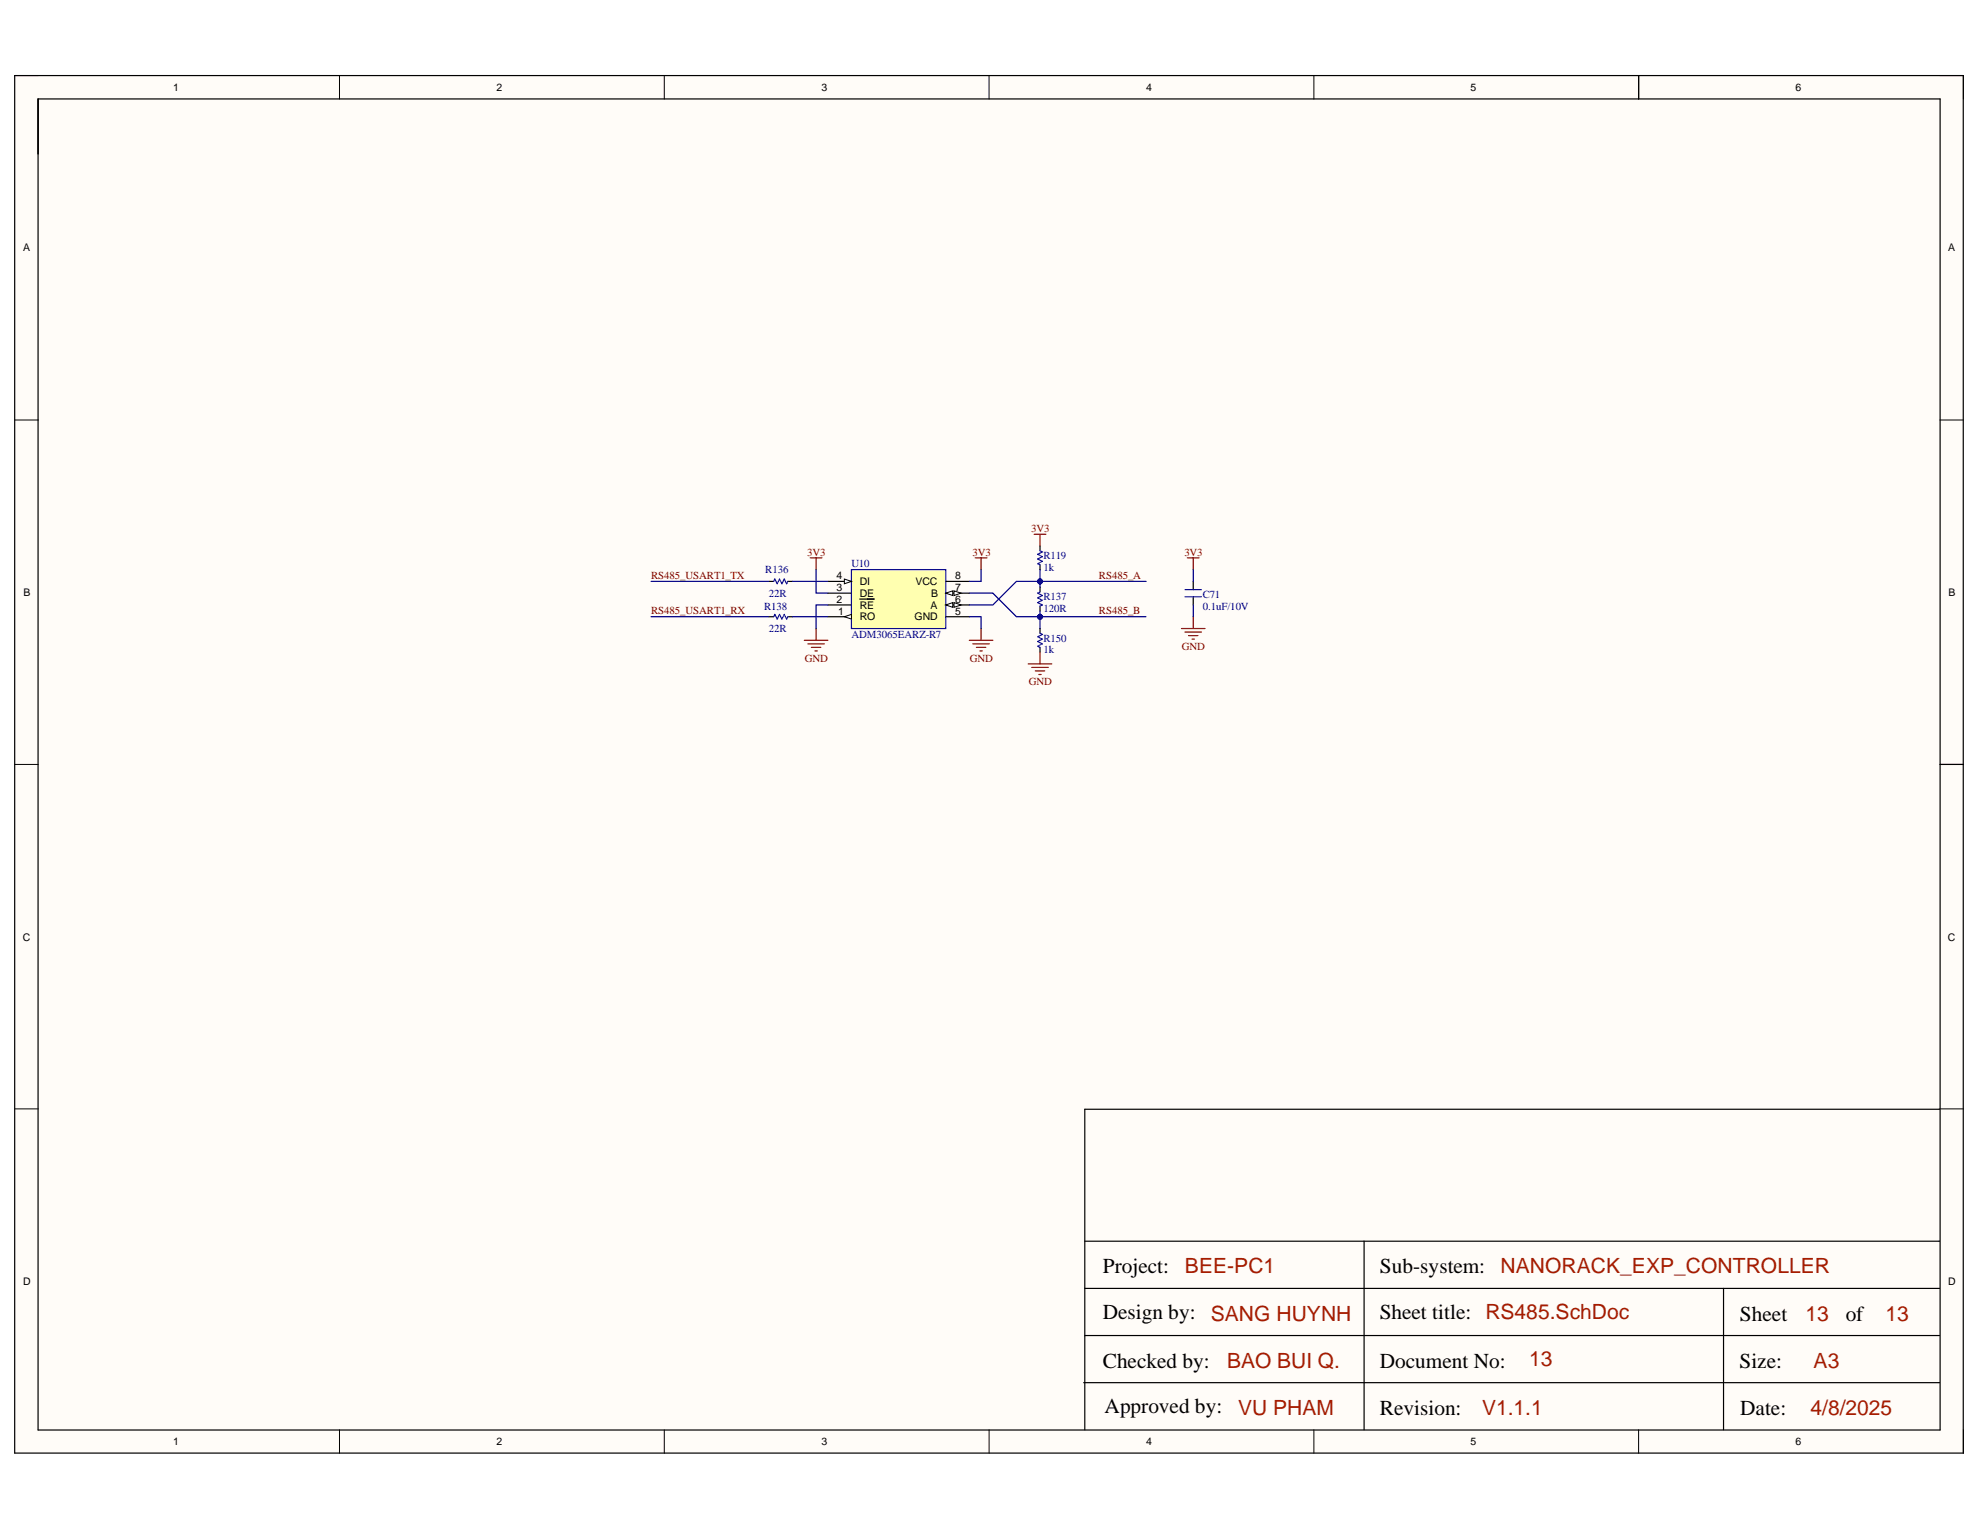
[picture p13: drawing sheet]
<svg xmlns="http://www.w3.org/2000/svg" width="279mm" height="216mm" viewBox="0 0 279 216" stroke-linecap="round" stroke-linejoin="round" font-family="sans-serif">
<defs><g id="words">
<g font-size="3">
<text x="155.6" y="179.7">Project:</text>
<text x="194.7" y="179.7">Sub-system:</text>
<text x="155.6" y="186.2">Design by:</text>
<text x="194.7" y="186.2">Sheet title: RS485.SchDoc</text>
<text x="245.5" y="186.3">Sheet</text>
<text x="260.4" y="186.3">of</text>
<text x="155.6" y="193">Checked by:</text>
<text x="194.7" y="193">Document No:</text>
<text x="245.5" y="193">Size:</text>
<text x="155.9" y="199.5">Approved by:</text>
<text x="194.7" y="199.6">Revision:</text>
<text x="245.6" y="199.6">Date:</text>
</g>
<g font-size="3" fill="#a61c00">
<text x="167.2" y="179.7">BEE-PC1</text>
<text x="211.8" y="179.7">NANORACK_EXP_CONTROLLER</text>
<text x="170.9" y="186.3">SANG HUYNH</text>
<text x="254.8" y="186.3">13</text>
<text x="266.1" y="186.3">13</text>
<text x="173.2" y="193">BAO BUI Q.</text>
<text x="215.8" y="192.8">13</text>
<text x="255.9" y="193">A3</text>
<text x="174.7" y="199.6">VU PHAM</text>
<text x="209.1" y="199.6">V1.1.1</text>
<text x="255.5" y="199.6">4/8/2025</text>
</g>
<g font-size="1.5">
<text x="24.4" y="12.9">1</text>
<text x="70" y="12.9">2</text>
<text x="115.9" y="12.9">3</text>
<text x="161.7" y="12.9">4</text>
<text x="207.5" y="12.9">5</text>
<text x="253.4" y="12.9">6</text>
<text x="3.3" y="35.5">A</text>
<text x="274.9" y="35.5">A</text>
<text x="118.1" y="81.8">4</text>
<text x="118.1" y="83.4">3</text>
<text x="121.3" y="82.6">DI</text>
<text x="129.2" y="82.6">VCC</text>
<text x="134.8" y="83.4">7</text>
<text x="134.8" y="81.8">8</text>
<text x="3.3" y="84.1">B</text>
<text x="118.1" y="85.1">2</text>
<text x="118.3" y="86.7">1</text>
<text x="121.3" y="85.9">RE</text>
<text x="121.3" y="84.3">DE</text>
<text x="121.3" y="87.6">RO</text>
<text x="129.1" y="87.6">GND</text>
<text x="131.3" y="85.9">A</text>
<text x="131.4" y="84.3">B</text>
<text x="134.8" y="85.1">6</text>
<text x="134.8" y="86.7">5</text>
<text x="275" y="84.1">B</text>
<text x="3.2" y="132.7">C</text>
<text x="274.9" y="132.7">C</text>
<text x="3.3" y="181.3">D</text>
<text x="274.9" y="181.3">D</text>
<text x="24.4" y="203.9">1</text>
<text x="70" y="203.9">2</text>
<text x="115.9" y="203.9">3</text>
<text x="161.7" y="203.9">4</text>
<text x="207.5" y="203.9">5</text>
<text x="253.4" y="203.9">6</text>
</g>
<g font-size="1.5" fill="#800000">
<text x="145.5" y="75.1">3V3</text>
<text x="91.9" y="81.7">RS485_USART1_TX</text>
<text x="113.9" y="78.4">3V3</text>
<text x="137.2" y="78.4">3V3</text>
<text x="155.1" y="81.7">RS485_A</text>
<text x="167.1" y="78.4">3V3</text>
<text x="91.9" y="86.7">RS485_USART1_RX</text>
<text x="155.1" y="86.7">RS485_B</text>
<text x="113.6" y="93.4">GND</text>
<text x="136.8" y="93.4">GND</text>
<text x="166.8" y="91.7">GND</text>
<text x="145.2" y="96.7">GND</text>
</g>
<g font-size="1.5" fill="#000080">
<text x="108" y="80.9">R136</text>
<text x="120.1" y="80.1">U10</text>
<text x="147.2" y="78.9">R119</text>
<text x="147.2" y="80.6">1k</text>
<text x="107.8" y="86.1">R138</text>
<text x="108.5" y="84.2">22R</text>
<text x="108.5" y="89.2">22R</text>
<text x="147.2" y="84.7">R137</text>
<text x="147.2" y="86.4">120R</text>
<text x="169.7" y="84.4">C71</text>
<text x="169.7" y="86.1">0.1uF/10V</text>
<text x="120.1" y="90">ADM3065EARZ-R7</text>
<text x="147.2" y="90.6">R150</text>
<text x="147.2" y="92.2">1k</text>
</g>
</g></defs>
<g fill="#fffcf8">
<path d="M2.1 10.7h275v194.4h-275z" fill-rule="evenodd"/>
<path d="M5.4 14h268.3v187.8h-268.3z" fill-rule="evenodd"/>
</g>
<g fill="none" stroke="#000" stroke-width=".14">
<path d="M2.1 10.7h3.3M47.9 10.7v3.3M93.7 10.7v3.3M139.6 10.7v3.3M185.4 10.7v3.3M231.2 10.7v3.3M273.7 10.7h3.4v3.3M2.1 59.3h3.3M273.7 59.3h3.4M2.1 107.9h3.3M273.7 107.9h3.4M2.1 156.5h3.3"/>
<path d="M273.7 156.5h3.4M47.9 201.8v3.3M93.7 201.8v3.3M139.6 201.8v3.3M185.4 201.8v3.3M231.2 201.8v3.3M277.1 201.8v3.3"/>
</g>
<path d="M2.1 10.7h274.9v194.3h-274.9zM5.4 14h268.4v187.8h-268.4zM5.4 14v7.7M231.2 10.7v3.3M273.8 107.9h3.3M273.7 156.5h-120.6v45.3M153.1 175.1h120.6M192.5 175.1v26.7M152.9 195.1h120.8M153.1 188.5h120.6M153.1 181.8h120.6M243.2 181.8v20" fill="none" stroke="#000" stroke-width=".17"/>
<path d="M137.6 78.7h1.7M138.4 78.7v1.7M136.8 90.4h3.3M137.3 90.9h2.3M137.8 91.4h1.3M138.3 91.9h.3M138.4 88.7v1.7M166.7 88.7h3.3M167.2 89.2h2.3M167.7 89.7h1.3M168.2 90.2h.3M168.4 87v1.7" fill="none" stroke="#800000" stroke-width=".17"/>
<path d="M120.1 80.4h13.4v8.3h-13.4z" fill-rule="evenodd" fill="#ffffb0"/>
<path d="M120.1 80.4h13.4v8.3h-13.4z" fill="none" stroke="#00f" stroke-width=".17"/>
<path d="M116.8 82h3.3" fill="none" stroke="#000" stroke-width=".17"/>
<path d="M119.2 81.7l.9 .3-.9 .4z" fill="#f8fcff"/>
<path d="M119.2 81.7l.9 .3-.9 .4z" fill="none" stroke="#000" stroke-width=".14"/>
<path d="M133.5 85.4h3.3" fill="none" stroke="#000" stroke-width=".17"/>
<path d="M133.5 85.4l.9-.4v.7z" fill="#f8fcff"/>
<path d="M133.5 85.4l.9-.4v.7z" fill="none" stroke="#000" stroke-width=".14"/>
<path d="M134.6 85l1 .4-1 .3z" fill="#f8fcff"/>
<path d="M134.6 85l1 .4-1 .3z" fill="none" stroke="#000" stroke-width=".14"/>
<path d="M133.5 83.7h3.3" fill="none" stroke="#000" stroke-width=".17"/>
<path d="M133.5 83.7l.9-.3v.6z" fill="#f8fcff"/>
<path d="M133.5 83.7l.9-.3v.6z" fill="none" stroke="#000" stroke-width=".14"/>
<path d="M134.6 83.4l1 .3-1 .3z" fill="#f8fcff"/>
<path d="M134.6 83.4l1 .3-1 .3z" fill="none" stroke="#000" stroke-width=".14"/>
<path d="M116.8 85.4h3.3M116.8 83.7h3.3M116.8 87h3.3M121.3 84.5h2.1M133.5 82h3.3" fill="none" stroke="#000" stroke-width=".17"/>
<path d="M119.2 87l.9-.3v.7z" fill="#f8fcff"/>
<path d="M119.2 87l.9-.3v.7z" fill="none" stroke="#000" stroke-width=".14"/>
<g fill="none" stroke="#000" stroke-width=".17">
<path d="M146.8 77.1v.6M146.8 79.7v.7M108.5 87h.7M108.5 82h.7M111.2 87h.6M111.2 82h.6M133.5 87h3.3M146.8 82.9v.6M146.8 85.5v.7M146.8 88.7v.7M146.8 91.4v.6M168.4 82v1.2"/>
<path d="M168.4 84.2v1.2"/>
</g>
<g fill="none" stroke="#800000" stroke-width=".17">
<path d="M114.3 78.7h1.7M115.2 78.7v1.7M145.9 75.4h1.7M146.8 75.4v1.7M167.5 78.7h1.7M168.4 78.7v1.7M113.5 90.4h3.3M114 90.9h2.3M114.5 91.4h1.3M115 91.9h.3M115.2 88.7v1.7M145.1 93.7h3.3"/>
<path d="M145.6 94.2h2.3M146.1 94.7h1.3M146.6 95.2h.3M146.8 92v1.7"/>
</g>
<path d="M146.8 77.7l.3 .2-.7 .3 .7 .3-.7 .4 .7 .3-.7 .3 .4 .2M109.2 82l.1-.3 .4 .7 .3-.7 .3 .7 .4-.7 .3 .7 .2-.4M109.2 87l.1-.3 .4 .7 .3-.7 .3 .7 .4-.7 .3 .7 .2-.4M146.8 83.5l-.4 .2 .7 .3-.7 .4 .7 .3-.7 .3 .7 .4-.3 .1M146.8 89.4l.3 .1-.7 .4 .7 .3-.7 .3 .7 .4-.7 .3 .4 .2M167.2 84.2h2.3M167.2 83.2h2.3" fill="none" stroke="#00f" stroke-width=".17"/>
<path d="M146.8 82v.9M168.4 80.4v1.6M168.4 85.4v1.6" fill="none" stroke="#000080" stroke-width=".17"/>
<circle cx="146.8" cy="82" r=".33" fill="#000080"/>
<circle cx="146.8" cy="82" r=".33" fill="none" stroke="#000080" stroke-width=".14"/>
<path d="M146.8 82h14.9" fill="none" stroke="#000080" stroke-width=".17"/>
<circle cx="146.8" cy="82" r=".33" fill="#000080"/>
<circle cx="146.8" cy="82" r=".33" fill="none" stroke="#000080" stroke-width=".14"/>
<path d="M146.8 87h14.9" fill="none" stroke="#000080" stroke-width=".17"/>
<circle cx="146.8" cy="87" r=".33" fill="#000080"/>
<circle cx="146.8" cy="87" r=".33" fill="none" stroke="#000080" stroke-width=".14"/>
<path d="M146.8 80.4v1.6" fill="none" stroke="#000080" stroke-width=".17"/>
<circle cx="146.8" cy="82" r=".33" fill="#000080"/>
<circle cx="146.8" cy="82" r=".33" fill="none" stroke="#000080" stroke-width=".14"/>
<path d="M146.8 87v1.7" fill="none" stroke="#000080" stroke-width=".17"/>
<circle cx="146.8" cy="87" r=".33" fill="#000080"/>
<circle cx="146.8" cy="87" r=".33" fill="none" stroke="#000080" stroke-width=".14"/>
<path d="M136.8 83.7h3.3l3.3 3.3h3.4" fill="none" stroke="#000080" stroke-width=".17"/>
<circle cx="146.8" cy="87" r=".33" fill="#000080"/>
<circle cx="146.8" cy="87" r=".33" fill="none" stroke="#000080" stroke-width=".14"/>
<path d="M146.8 82h-3.4l-3.3 3.4h-3.3" fill="none" stroke="#000080" stroke-width=".17"/>
<circle cx="146.8" cy="82" r=".33" fill="#000080"/>
<circle cx="146.8" cy="82" r=".33" fill="none" stroke="#000080" stroke-width=".14"/>
<path d="M146.8 86.2v.8" fill="none" stroke="#000080" stroke-width=".17"/>
<circle cx="146.8" cy="87" r=".33" fill="#000080"/>
<circle cx="146.8" cy="87" r=".33" fill="none" stroke="#000080" stroke-width=".14"/>
<path d="M91.9 82h16.6M91.9 87h16.6M111.8 82h5M111.8 87h5M115.2 80.4v3.3h1.6M116.8 85.4h-1.6v3.3M136.8 87h1.6v1.7M138.4 80.4v1.6h-1.6" fill="none" stroke="#000080" stroke-width=".17"/>
<use href="#words"/>
</svg>
